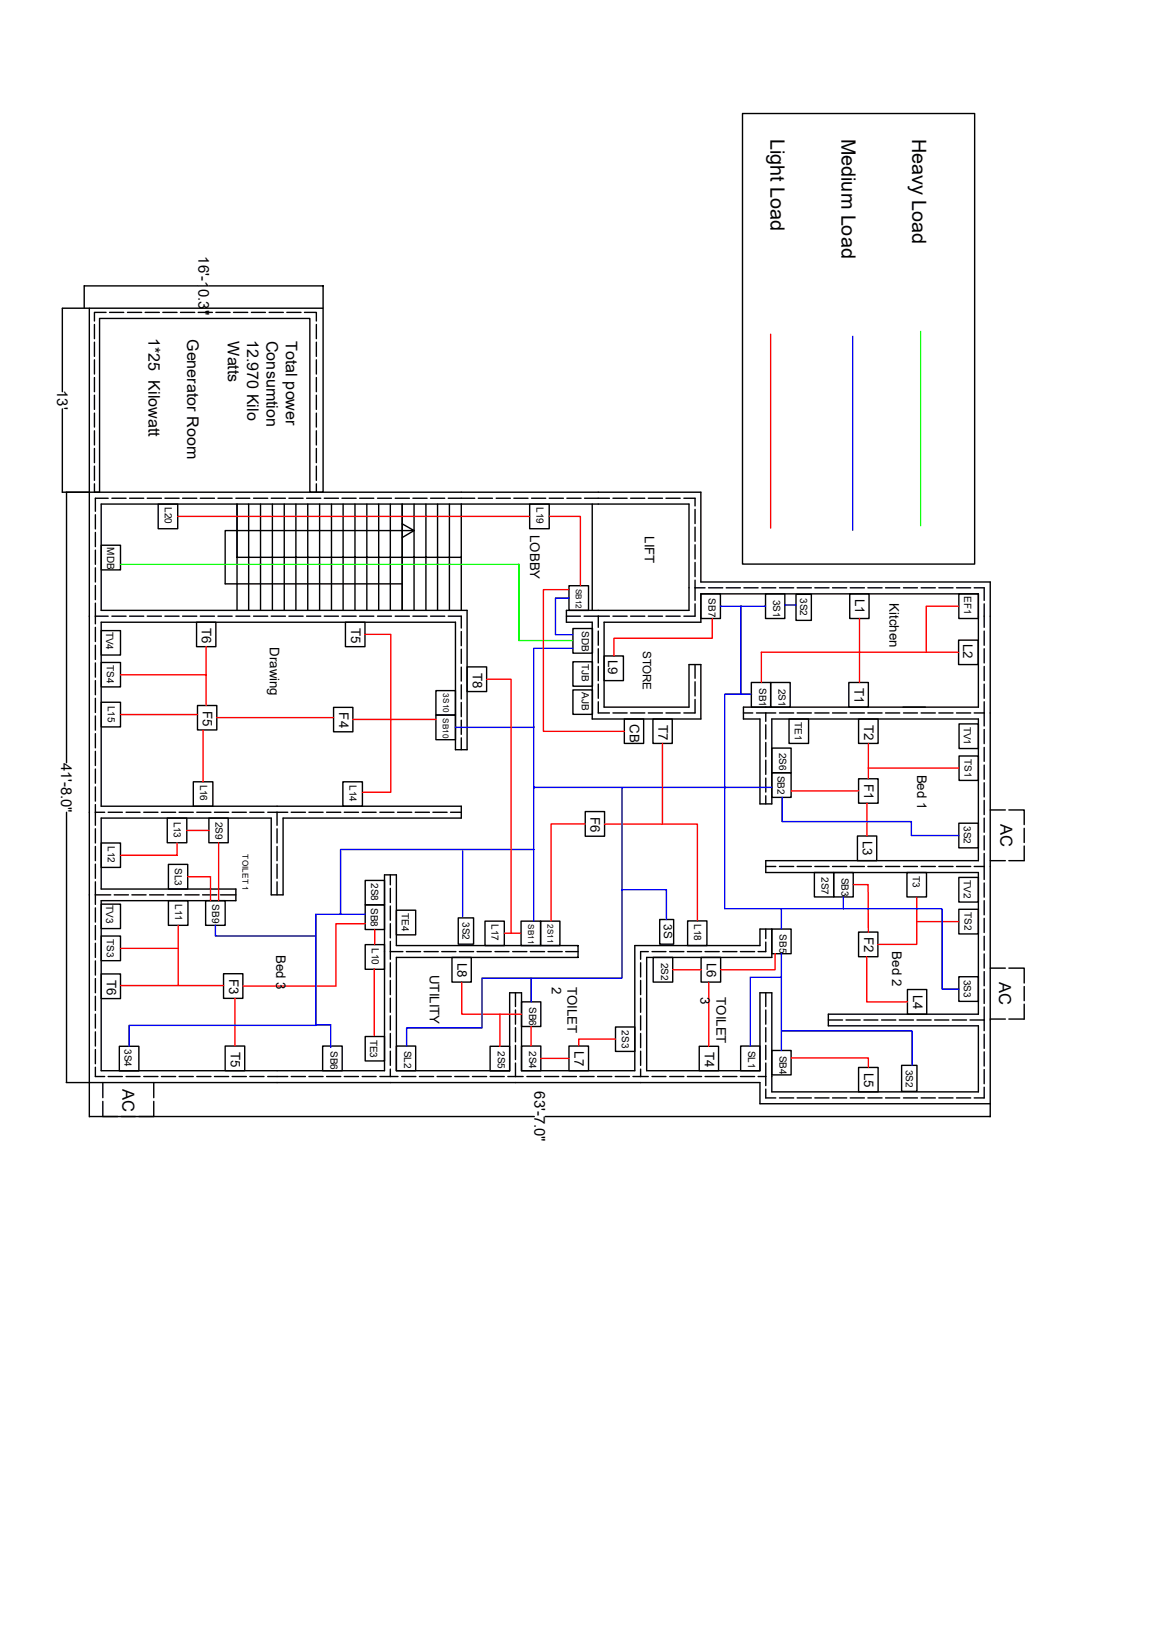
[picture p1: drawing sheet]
<svg xmlns="http://www.w3.org/2000/svg" width="210mm" height="297mm" viewBox="0 0 210 297" stroke-linecap="round" stroke-linejoin="round" font-family="sans-serif">
<defs><g id="words">
<g font-size="3.6">
<text x="140.3" y="25.2" transform="rotate(90 140.3 25.2)">Light Load</text>
<text x="153.1" y="25.2" transform="rotate(90 153.1 25.2)">Medium Load</text>
<text x="166" y="25.2" transform="rotate(90 166 25.2)">Heavy Load</text>
</g>
<g font-size="3">
<text x="182.1" y="149.9" transform="rotate(90 182.1 149.9)">AC</text>
<text x="181.9" y="178.6" transform="rotate(90 181.9 178.6)">AC</text>
<text x="22.3" y="198.1" transform="rotate(90 22.3 198.1)">AC</text>
</g>
<g font-size="2.9">
<text x="27" y="61.5" transform="rotate(90 27 61.5)">1*25 Kilowatt</text>
<text x="34" y="61.6" transform="rotate(90 34 61.6)">Generator Room</text>
<text x="41.4" y="62.1" transform="rotate(90 41.4 62.1)">Watts</text>
<text x="45" y="61.8" transform="rotate(90 45 61.8)">12.970 Kilo</text>
<text x="48.5" y="62" transform="rotate(90 48.5 62)">Consumtion</text>
<text x="52" y="62.1" transform="rotate(90 52 62.1)">Total power</text>
</g>
<g font-size="2.7">
<text x="36.1" y="46.7" transform="rotate(90 36.1 46.7)">16'-10.3&quot;</text>
<text x="10.4" y="71" transform="rotate(90 10.4 71)">13'</text>
<text x="11.1" y="138.8" transform="rotate(90 11.1 138.8)">41'-8.0&quot;</text>
<text x="97.3" y="198.6" transform="rotate(90 97.3 198.6)">63'-7.0&quot;</text>
</g>
<g font-size="2.4">
<text x="96.5" y="97.3" transform="rotate(90 96.5 97.3)">LOBBY</text>
<text x="117.3" y="97.6" transform="rotate(90 117.3 97.6)">LIFT</text>
<text x="155.6" y="109" transform="rotate(90 155.6 109)">L1</text>
<text x="161.9" y="109.8" transform="rotate(90 161.9 109.8)">Kitchen</text>
<text x="36.7" y="114.3" transform="rotate(90 36.7 114.3)">T6</text>
<text x="49.1" y="117.8" transform="rotate(90 49.1 117.8)">Drawing</text>
<text x="63.9" y="114.3" transform="rotate(90 63.9 114.3)">T5</text>
<text x="175.3" y="117.1" transform="rotate(90 175.3 117.1)">L2</text>
<text x="86" y="122.4" transform="rotate(90 86 122.4)">T8</text>
<text x="110.7" y="120.1" transform="rotate(90 110.7 120.1)">L9</text>
<text x="155.5" y="125.1" transform="rotate(90 155.5 125.1)">T1</text>
<text x="36.9" y="129.3" transform="rotate(90 36.9 129.3)">F5</text>
<text x="61.7" y="129.7" transform="rotate(90 61.7 129.7)">F4</text>
<text x="114.6" y="131.8" transform="rotate(90 114.6 131.8)">CB</text>
<text x="119.8" y="131.9" transform="rotate(90 119.8 131.9)">T7</text>
<text x="157.3" y="131.9" transform="rotate(90 157.3 131.9)">T2</text>
<text x="157.3" y="142.7" transform="rotate(90 157.3 142.7)">F1</text>
<text x="166.9" y="141" transform="rotate(90 166.9 141)">Bed 1</text>
<text x="107.5" y="148.6" transform="rotate(90 107.5 148.6)">F6</text>
<text x="157" y="153" transform="rotate(90 157 153)">L3</text>
<text x="50.2" y="173.7" transform="rotate(90 50.2 173.7)">Bed 3</text>
<text x="157.3" y="170.6" transform="rotate(90 157.3 170.6)">F2</text>
<text x="162.3" y="173.1" transform="rotate(90 162.3 173.1)">Bed 2</text>
<text x="19.4" y="178.3" transform="rotate(90 19.4 178.3)">T6</text>
<text x="41.7" y="178.1" transform="rotate(90 41.7 178.1)">F3</text>
<text x="78.2" y="177.4" transform="rotate(90 78.2 177.4)">UTILITY</text>
<text x="83.3" y="175.2" transform="rotate(90 83.3 175.2)">L8</text>
<text x="100.4" y="179.6" transform="rotate(90 100.4 179.6)">2</text>
<text x="103.3" y="179.6" transform="rotate(90 103.3 179.6)">TOILET</text>
<text x="128.6" y="175.2" transform="rotate(90 128.6 175.2)">L6</text>
<text x="127.5" y="181.4" transform="rotate(90 127.5 181.4)">3</text>
<text x="130.4" y="181.4" transform="rotate(90 130.4 181.4)">TOILET</text>
<text x="166.2" y="181" transform="rotate(90 166.2 181)">L4</text>
<text x="42" y="191.5" transform="rotate(90 42 191.5)">T5</text>
<text x="104.6" y="191.3" transform="rotate(90 104.6 191.3)">L7</text>
<text x="128.3" y="191.4" transform="rotate(90 128.3 191.4)">T4</text>
<text x="157.3" y="195.2" transform="rotate(90 157.3 195.2)">L5</text>
</g>
<g font-size="2.1">
<text x="117" y="118.4" transform="rotate(90 117 118.4)">STORE</text>
<text x="120.8" y="168.2" transform="rotate(90 120.8 168.2)">3S</text>
</g>
<g font-size="1.8">
<text x="30" y="92.3" transform="rotate(90 30 92.3)">L20</text>
<text x="97.6" y="92.3" transform="rotate(90 97.6 92.3)">L19</text>
<text x="19.5" y="99.6" transform="rotate(90 19.5 99.6)">MDB</text>
<text x="128.9" y="108.9" transform="rotate(90 128.9 108.9)">SB7</text>
<text x="140.7" y="109.1" transform="rotate(90 140.7 109.1)">3S1</text>
<text x="145.6" y="108.9" transform="rotate(90 145.6 108.9)">3S2</text>
<text x="175.5" y="108.5" transform="rotate(90 175.5 108.5)">EF1</text>
<text x="19.3" y="114.9" transform="rotate(90 19.3 114.9)">TV4</text>
<text x="105.9" y="114.8" transform="rotate(90 105.9 114.8)">SDB</text>
<text x="19.4" y="121.1" transform="rotate(90 19.4 121.1)">TS4</text>
<text x="105.9" y="120.9" transform="rotate(90 105.9 120.9)">TJB</text>
<text x="138.1" y="125.2" transform="rotate(90 138.1 125.2)">SB1</text>
<text x="141.7" y="125.3" transform="rotate(90 141.7 125.3)">2S1</text>
<text x="19.6" y="128.4" transform="rotate(90 19.6 128.4)">L15</text>
<text x="105.9" y="126" transform="rotate(90 105.9 126)">AJB</text>
<text x="144.7" y="131.4" transform="rotate(90 144.7 131.4)">TE1</text>
<text x="141.8" y="137" transform="rotate(90 141.8 137)">2S6</text>
<text x="175.4" y="132.2" transform="rotate(90 175.4 132.2)">TV1</text>
<text x="36.4" y="142.8" transform="rotate(90 36.4 142.8)">L16</text>
<text x="63.6" y="142.9" transform="rotate(90 63.6 142.9)">L14</text>
<text x="141.5" y="141.2" transform="rotate(90 141.5 141.2)">SB2</text>
<text x="175.6" y="138.1" transform="rotate(90 175.6 138.1)">TS1</text>
<text x="31.7" y="149.5" transform="rotate(90 31.7 149.5)">L13</text>
<text x="39.2" y="149.6" transform="rotate(90 39.2 149.6)">2S9</text>
<text x="19.6" y="154" transform="rotate(90 19.6 154)">L12</text>
<text x="175.4" y="150.4" transform="rotate(90 175.4 150.4)">3S2</text>
<text x="31.8" y="158" transform="rotate(90 31.8 158)">SL3</text>
<text x="67.5" y="160.7" transform="rotate(90 67.5 160.7)">2S8</text>
<text x="149.5" y="159.6" transform="rotate(90 149.5 159.6)">2S7</text>
<text x="153.2" y="159.7" transform="rotate(90 153.2 159.7)">SB3</text>
<text x="166.1" y="159.3" transform="rotate(90 166.1 159.3)">T3</text>
<text x="175.4" y="160.2" transform="rotate(90 175.4 160.2)">TV2</text>
<text x="19.3" y="164.7" transform="rotate(90 19.3 164.7)">TV3</text>
<text x="31.9" y="164.5" transform="rotate(90 31.9 164.5)">L11</text>
<text x="38.6" y="164.6" transform="rotate(90 38.6 164.6)">SB9</text>
<text x="67.5" y="165.2" transform="rotate(90 67.5 165.2)">SB8</text>
<text x="73.1" y="166.2" transform="rotate(90 73.1 166.2)">TE4</text>
<text x="84.2" y="167.8" transform="rotate(90 84.2 167.8)">3S2</text>
<text x="175.5" y="166" transform="rotate(90 175.5 166)">TS2</text>
<text x="19.4" y="170.9" transform="rotate(90 19.4 170.9)">TS3</text>
<text x="67.6" y="172.5" transform="rotate(90 67.6 172.5)">L10</text>
<text x="89.5" y="168.1" transform="rotate(90 89.5 168.1)">L17</text>
<text x="126.3" y="168.1" transform="rotate(90 126.3 168.1)">L18</text>
<text x="141.9" y="170.1" transform="rotate(90 141.9 170.1)">SB5</text>
<text x="120.3" y="175.2" transform="rotate(90 120.3 175.2)">2S2</text>
<text x="175.4" y="178.3" transform="rotate(90 175.4 178.3)">3S3</text>
<text x="96.3" y="183.3" transform="rotate(90 96.3 183.3)">SB6</text>
<text x="22.6" y="190.9" transform="rotate(90 22.6 190.9)">3S4</text>
<text x="60.2" y="191.3" transform="rotate(90 60.2 191.3)">SB6</text>
<text x="67.4" y="189.2" transform="rotate(90 67.4 189.2)">TE3</text>
<text x="73.5" y="191.2" transform="rotate(90 73.5 191.2)">SL2</text>
<text x="90.6" y="191.3" transform="rotate(90 90.6 191.3)">2S5</text>
<text x="96.3" y="191.3" transform="rotate(90 96.3 191.3)">2S4</text>
<text x="113.2" y="187.5" transform="rotate(90 113.2 187.5)">2S3</text>
<text x="136.1" y="191.2" transform="rotate(90 136.1 191.2)">SL1</text>
<text x="141.9" y="192.1" transform="rotate(90 141.9 192.1)">SB4</text>
<text x="164.8" y="194.6" transform="rotate(90 164.8 194.6)">3S2</text>
</g>
<g font-size="1.5">
<text x="104.8" y="107.1" transform="rotate(90 104.8 107.1)">SB12</text>
<text x="80.6" y="130.7" transform="rotate(90 80.6 130.7)">SB10</text>
<text x="80.6" y="126.2" transform="rotate(90 80.6 126.2)">3S10</text>
<text x="44.2" y="155.5" transform="rotate(90 44.2 155.5)">TOILET 1</text>
<text x="96.1" y="168.2" transform="rotate(90 96.1 168.2)">SB11</text>
<text x="99.7" y="168.1" transform="rotate(90 99.7 168.1)">2S11</text>
</g>
</g></defs>
<g fill="none" stroke="#000" stroke-width=".25">
<path d="M135.1 20.7h42.3v82h-42.3zM11.3 56.1h5M11.3 56.1v15.2M15.3 52v4M15.4 52h20.7M17.2 59.1v2.5M19.3 56.9h-2.1v1.5M19.9 56.9h2.6M23.2 56.9h2.6M26.4 56.9h2.6M29.6 56.9h2.6M32.9 56.9h2.5"/>
<path d="M36.1 56.9h2.6M38.1 52h20.7M39.3 56.9h2.6M42.5 56.9h2.6M45.8 56.9h2.5M49 56.9h2.6M52.2 56.9h2.6M55.4 56.9h2.2v1.5M57.6 59.1v2.5M58.8 52v4M11.3 74.4v15.2h116.3v16.3h52.6v97.3M17.2 62.3v2.6"/>
<path d="M17.2 65.5v2.6M17.2 68.7v2.6M17.2 71.9v2.6M17.2 75.2v2.5M17.2 78.4v2.6M57.6 62.3v2.6M57.6 65.5v2.6M57.6 68.7v2.6M57.6 71.9v2.6M57.6 75.2v2.5M57.6 78.4v2.6M12.1 89.6v49.2"/>
<path d="M17.2 88.1v1.5h.9v-31.6h38.3v31.6h2.4v-33.5h-42.5v147.1M17.2 81.6v2.6M17.2 84.8v2.6M17.4 93.7v2.6M17.4 96.9v2.6M18.4 91.7h107v19.4h-22.3v2.1h4.7v17.7h19.8v-10h-2.2v7.8h-15.5v-15.5h17.7v-5.1h50.5v20.6h-42.8v2.2h3v15.4h2.2v-15.4h37.6v25.7h-38.7v2.2h38.7v25.8h-27.4v2.1h27.4v12h-37.6v-18h-2.2v14.2h-20.6v-20.7h22.8v-5.1h-2.2v3h-22.8v22.8h-20.6v-14.2h-2.1v14.2h-20.7v-20.7h33.1v-2.1h-33.1v-12.9h-2.1v35.7h-51.6v-31h24.5v-2.1h-24.5v-12.9h31v14h2.1v-14h32.4v-2.2h-65.5v-33.5h64.5v23.2h2.1v-25.3h-66.6zM18.4 99.2h3.5v4.5h-3.5zM19.7 90.7h-2.3v2.3M20.4 90.7h2.5M23.6 90.7h2.6M26.8 90.7h2.6M28.8 91.7h3.5v4.5h-3.5z"/>
<path d="M30 90.7h2.6M33.2 90.7h2.6M36.4 90.7h2.6M39.7 90.7h2.5M42.9 90.7h2.6M43.1 91.7v19.4M45.3 91.7v19.4M46.1 90.7h2.6M47.4 91.7v19.4M49.4 90.7h2.5M49.6 91.7v19.4M51.7 91.7v19.4"/>
<path d="M52.6 90.7h2.6M53.8 91.7v19.4M55.8 90.7h2.6M56 91.7v19.4M57.6 88.1v1.5M57.6 81.6v2.6M57.6 84.8v2.6M58.2 91.7v19.4M59 90.7h2.6M60.3 91.7v19.4M62.2 90.7h2.6M62.4 91.7v19.4"/>
<path d="M64.6 91.7v19.4M65.4 90.7h2.6M66.8 91.7v19.4M68.7 90.7h2.5M68.9 91.7v19.4M71 91.7v19.4M71.9 90.7h2.6M73.2 91.7v19.4zM73.2 95.3l2.2 1.3h-34.4v9.7h32.2M75.1 90.7h2.6M75.4 96.6l-2.2 1.2M75.4 91.7v19.4"/>
<path d="M77.5 91.7v19.4M78.4 90.7h2.5M79.6 91.7v19.4M81.6 90.7h4.8M81.8 91.7v19.4M83.9 91.7v19.4M87 90.7h2.6M90.3 90.7h2.6M93.5 90.7h2.6M96.4 91.7h3.5v4.5h-3.5zM96.7 90.7h2.6M99.9 90.7h2.6"/>
<path d="M103.2 90.7h2.5M106.4 90.7h4.5M107.8 91.7v19.4M111.5 90.7h2.6M114.8 90.7h2.5M118 90.7h2.6M121.2 90.7h2.6M124.5 90.7h2v1.4M126.5 92.7v2.6M126.5 95.9v2.6M126.5 99.1v2.6M17.4 112.1h2.3"/>
<path d="M17.4 100.1v2.6M17.4 103.3v2.6M17.4 106.6v2.5M17.4 114.2v2.6M17.4 117.4v2.6M17.4 109.8v3.7M18.4 114.8h3.5v4.4h-3.5zM20.4 112.1h2.5M23.6 112.1h2.6M26.8 112.1h2.6M30 112.1h2.6M33.2 112.1h2.6"/>
<path d="M35.8 113.2h3.5v4.5h-3.5zM36.4 112.1h2.6M39.7 112.1h2.5M42.9 112.1h2.6M43.1 101.4h40.8M46.1 112.1h2.6M49.4 112.1h2.5M52.6 112.1h2.6M55.8 112.1h2.6M59 112.1h2.6M62.2 112.1h2.6M62.9 113.2h3.5v4.5h-3.5z"/>
<path d="M65.4 112.1h2.6M68.7 112.1h2.5M71.9 112.1h2.6M75.1 112.1h2.6M78.4 112.1h2.5M81.6 112.1h2.3v2.2M83.9 114.9v2.6M83.9 118.2v2.5M103.1 112.1h2.5M103.5 106.6h3.6v4.5h-3.6zM104.3 114.4h3.5v4.5h-3.5zM106.3 112.1h4.6"/>
<path d="M108.9 112.1v2.1M108.9 114.9v2.5M108.9 118.1v2.6M109.9 119.4h3.6v4.5h-3.6zM111.5 112.1h2.6M114.8 112.1h2.5M118 112.1h2.6M121.2 112.1h2.6M126.5 109.9v2.2h-2M126.5 105.6v3.7M126.5 107h1.8M126.5 102.4v2.5"/>
<path d="M127.6 108.1h3.5v4.5h-3.5zM128.9 107h2.6M132.2 107h2.5M135.4 107h2.6M138.6 107h2.6M139.3 108.1h3.5v4.5h-3.5zM141.9 107h2.5M144.9 108.2h2.8v4.7h-2.8zM145.1 107h2.6M148.3 107h2.6M151.5 107h2.6M154.6 108.1h3.6v4.5h-3.6z"/>
<path d="M154.7 107h2.6M157.9 107h2.6M161.2 107h2.5M164.4 107h2.6M167.6 107h2.6M170.9 107h2.5M174.1 107h2.6M174.5 116.5h3.5v4.4h-3.5zM174.5 108.1h3.6v4.5h-3.6zM177.3 107h1.8v2.3M179.1 109.9v4.3M179.1 114.9v2.5"/>
<path d="M179.1 118.1v2.5M17.4 120.7v2.5M17.4 123.9v2.5M17.4 127.1v2.6M17.4 130.3v2.6M17.4 133.5v2.6M17.4 136.7v2.6M17.4 140v2.5M18.4 127.8h3.5v4.5h-3.5zM18.4 120.6h3.5v4.4h-3.5zM35.9 128.4h3.6v4.4h-3.6zM60.7 128.7h3.5v4.5h-3.5z"/>
<path d="M79.3 130.1h3.6v4.5h-3.6zM79.3 125.7h3.6v4.4h-3.6zM83.9 121.4v2.6M83.9 124.6v2.6M83.9 127.8v2.6M83.9 131.1v2.5M83.9 134.3v2.1M85 121.4h3.6v4.5h-3.6zM104.3 120.4h3.5v4.5h-3.5zM104.3 125.6h3.5v4.4h-3.5zM108.9 121.3v2.6M108.9 124.5v2.6"/>
<path d="M108.9 127.7v2.1h2M111.5 129.8h2.6M113.6 130.9h3.5v4.4h-3.5zM114.8 129.8h2.5M118 129.8h2.6M118.8 130.9h3.5v4.4h-3.5zM121.2 129.8h2.6M126.5 120.9v2.5M126.5 124.1v2.6M126.5 127.3v2.5h-2M135.3 129.8h1.7M136.7 124.2h3.6v4.5h-3.6z"/>
<path d="M136.7 126.3h.1M137.7 129.8h3.5M139.4 129.8v1.5M139.4 131.9v2.6M139.4 135.1v2.6M139.4 138.3v2.6M140.3 124.2h3.5v4.5h-3.5zM140.5 136.1h3.5v4.5h-3.5zM141.9 129.8h2.5M143.6 130.9h3.6v4.4h-3.6zM145.1 129.8h2.6M148.3 129.8h2.6"/>
<path d="M151.5 129.8h2.6M154.5 124.2h3.5v4.5h-3.5zM154.7 129.8h2.6M156.3 130.9h3.5v4.4h-3.5zM157.9 129.8h2.6M161.2 129.8h2.5M164.4 129.8h2.6M167.6 129.8h2.6M170.9 129.8h2.5M174.1 129.8h2.6M174.5 131.7h3.6v4.5h-3.6zM174.5 137.6h3.6v4.4h-3.6z"/>
<path d="M177.3 129.8h1.8M179.1 127.7v4.4M179.1 121.3v2.6M179.1 124.5v2.6M179.1 132.8v2.5M179.1 136v2.6M179.1 139.2v2.6M12.1 147.8v49.2M17.4 143.2v2.6M17.4 147.8h1.6M17.4 150.8v2.6M17.4 154.1v2.5"/>
<path d="M17.4 157.3v2.6M17.4 146.4v3.8M18.4 153.4h3.5v4.5h-3.5zM19.7 147.8h2.6M22.9 147.8h2.6M26.2 147.8h2.5M29.4 147.8h2.6M30.4 148.9h3.6v4.5h-3.6zM30.6 157.3h3.6v4.5h-3.6zM32.6 147.8h2.6M35.2 142.3h3.5v4.4h-3.5zM35.8 147.8h2.6"/>
<path d="M38 148.9h3.5v4.5h-3.5zM39 147.8h2.6M42.2 147.8h2.6M45.5 147.8h2.5M48.7 147.8h3.7M50.4 147.8v2.4M50.4 150.8v2.6M50.4 154.1v2.5M50.4 157.3v2.6M53 147.8h2.6M56.2 147.8h2.6M59.4 147.8h2.6"/>
<path d="M62.4 142.3h3.6v4.4h-3.6zM62.7 147.8h2.5M65.9 147.8h2.6M69.1 147.8h2.6M71 159.2v1.8M72.3 147.8h2.6M75.6 147.8h2.5M78.8 147.8h2.6M82 147.8h1.9M106.5 147.7h3.5v4.5h-3.5zM139.4 157.7h1.8M139.4 141.6v2.5"/>
<path d="M139.4 144.8v1.5M140.5 140.6h3.5v4.5h-3.5zM141.9 157.7h2.5M145.1 157.7h2.6M148.2 158.8h3.5v4.4h-3.5zM148.3 157.7h2.6M151.5 157.7h2.6M151.7 158.8h3.6v4.4h-3.6zM154.7 157.7h2.6M156 152.1h3.6v4.5h-3.6zM156.3 141.7h3.5v4.5h-3.5zM157.9 157.7h2.6"/>
<path d="M161.2 157.7h2.5M164.4 157.7h2.6M165.1 158.8h3.5v4.4h-3.5zM167.6 157.7h2.6M170.9 157.7h2.5M174.1 157.7h2.6M174.5 149.8h3.6v4.5h-3.6zM174.5 159.7h3.6v4.5h-3.6zM177.3 157.7h1.8M179.1 155.3v4.8M179.1 142.5v2.5M179.1 145.7v2.6"/>
<path d="M179.1 148.9v2.6M179.1 152.1v2.6M180.2 156.6h2.8M180.2 147.4h2.8M183.6 147.4h2.8v2.7M186.4 154v2.6h-2.8M186.4 150.7v2.6M17.4 165.2v2.6M17.4 168.4v2.6M17.4 171.7v2.5M17.4 174.9v2.6M17.4 178.1v2.6"/>
<path d="M17.4 160.5v4.1M17.4 162.9h2.8M18.4 177.2h3.5v4.5h-3.5zM18.4 164.5h3.5v4.5h-3.5zM18.4 170.3h3.5v4.5h-3.5zM20.8 162.9h2.6M24 162.9h2.6M27.2 162.9h2.6M30.4 162.9h2.6M30.6 163.9h3.6v4.5h-3.6zM33.7 162.9h2.5M36.9 162.9h2.6"/>
<path d="M37.4 163.9h3.6v4.5h-3.6zM40.1 162.9h2.8M40.7 177.2h3.5v4.5h-3.5zM50.4 160.5v2.4M66.5 171.9h3.5v4.5h-3.5zM66.5 164.7h3.5v4.5h-3.5zM66.5 160.2h3.5v4.5h-3.5zM71 173.2h2.3M71 175.2v2.6M71 178.4v2.6M71 161.7v2.6M71 164.9v2.6"/>
<path d="M71 168.1v2.6M71 171.3v3.3M72.1 165.7h3.5v4.4h-3.5zM74 173.2h2.5M77.2 173.2h2.6M80.4 173.2h2.6M82.3 174.2h3.5v4.5h-3.5zM83.4 167h2.8v4.8h-2.8zM83.6 173.2h2.6M86.8 173.2h2.6M88.3 167.6h3.5v4.5h-3.5zM90.1 173.2h2.5"/>
<path d="M93.3 173.2h2.6M94.8 167.6h3.6v4.5h-3.6zM96.5 173.2h2.6M98.4 167.6h3.5v4.5h-3.5zM99.7 173.2h2.6M103 173.2h2.2M116.6 175.2v2.6M116.6 178.4v2.6M118 173.2h-1.4v1.4M118.7 173.2h2.5M118.9 174.2h3.5v4.5h-3.5zM120.1 167.3h2.5v4.5h-2.5z"/>
<path d="M121.9 173.2h2.6M125.1 173.2h2.6M125.1 167.6h3.6v4.5h-3.6zM127.6 174.2h3.5v4.5h-3.5zM128.3 173.2h2.6M131.5 173.2h2.6M134.7 173.2h2.6M139.4 169.1v1.7M139.4 171.4v1.8h-1.4M140.5 169.1h3.5v4.5h-3.5zM156.3 169.6h3.5v4.5h-3.5zM174.5 165.5h3.6v4.5h-3.6z"/>
<path d="M174.5 177.8h3.6v4.4h-3.6zM179.1 160.7v2.6M179.1 163.9v2.6M179.1 167.1v2.6M179.1 170.4v2.5M179.1 173.6v2.6M179.1 176.8v2.6M180.2 176.2h2.8M183.6 176.2h2.8v2.7M186.4 179.5v2.6M12.1 197h126.2v3.9h41.9M17.4 181.3v2.6"/>
<path d="M17.4 184.6v2.5M17.4 187.8v2.6M17.4 191v2.6M17.4 194.2v1.7h1.6M18.7 197v2.8M19.7 195.9h2.6M21.7 190.4h3.6v4.5h-3.6zM22.9 195.9h2.6M26.2 195.9h2.5M28 197v2.8M29.4 195.9h2.6M32.6 195.9h2.6"/>
<path d="M35.8 195.9h2.6M39 195.9h2.6M41 190.4h3.5v4.5h-3.5zM42.2 195.9h2.6M45.5 195.9h2.5M52.4 195.9h-3.7M53 195.9h2.6M56.2 195.9h2.6M58.7 190.4h3.6v4.5h-3.6zM59.4 195.9h2.6M62.7 195.9h2.5M65.9 195.9h2.6"/>
<path d="M66.5 188.6h3.5v4.5h-3.5zM69.1 195.9h3.3M71 181.7v2.5M71 184.9v2.6M71 188.1v2.6M71 191.3v2.6M71 194.6v1.3M72.1 190.4h3.5v4.5h-3.5zM73.1 195.9h2.6M76.3 195.9h2.6M79.5 195.9h2.6M82.8 195.9h2.5"/>
<path d="M86 195.9h2.6M89.2 195.9h2.6M89.2 190.4h3.6v4.5h-3.6zM93.8 180.7v2.5M93.8 183.8v2.6M93.8 187v2.6M93.8 190.2v2.6M93.8 193.5v2.4M94.9 190.4h3.5v4.5h-3.5zM94.9 182.3h3.5v4.5h-3.5zM95.2 195.9h-2.8M95.9 195.9h2.5"/>
<path d="M99.1 195.9h2.6M102.3 195.9h2.6M103.5 190.4h3.6v4.5h-3.6zM105.5 195.9h2.6M108.8 195.9h2.5M112 195.9h2.6M112 186.9h3.5v4.4h-3.5zM116.6 181.7v2.5M116.6 184.9v2.6M116.6 188.1v2.6M116.6 191.3v2.6M116.6 194.6v1.3"/>
<path d="M118 195.9h-2.8M118.7 195.9h2.5M121.9 195.9h2.6M125.1 195.9h2.6M127.3 190.4h3.5v4.5h-3.5zM128.3 195.9h2.6M131.5 195.9h2.6M134.7 195.9h2.6M134.8 190.4h3.5v4.5h-3.5zM138 195.9h1.4M139.4 180.7v2.5M139.4 198.2v1.6h1.8"/>
<path d="M139.4 183.8v2.6M139.4 187v2.6M139.4 190.2v2.6M139.4 193.5v4.1M140.5 191.2h3.5v4.4h-3.5zM141.9 199.8h2.5M145.1 199.8h2.6M148.3 199.8h2.6M150.7 185.6h2.6M151.5 199.8h2.6M154 185.6h2.5M154.7 199.8h2.6"/>
<path d="M156.3 194.3h3.5v4.4h-3.5zM157.2 185.6h2.6M157.9 199.8h2.6M160.4 185.6h2.6M161.2 199.8h2.5M163.7 185.6h2.5M164.1 193.9h2.8v4.7h-2.8zM164.4 199.8h2.6M165.1 180.1h3.6v4.5h-3.6zM166.9 185.6h2.6M167.6 199.8h2.6M170.1 185.6h2.6"/>
<path d="M170.9 199.8h2.5M173.3 185.6h2.6M174.1 199.8h2.6M176.5 185.6h2.6M179.1 180v2.6M179.1 183.3v4.3M179.1 197.9v1.9h-1.8M179.1 188.2v2.6M179.1 191.4v2.6M179.1 194.6v2.6M180.2 185.5h2.8M186.4 182.8v2.7h-2.8"/>
<path d="M16.3 203.2h80.9M18.7 200.4v2.8M28 200.4v2.8h-2.7M99.2 203.2h81"/>
</g>
<g fill="none" stroke="#f00" stroke-width=".25">
<path d="M140.3 60.8v35.3M32.3 94h64.1M99.9 94h5.7v12.6M37.5 117.7v10.7M66.4 115.4h4.7v28.8h-5.1M103.5 107.3h-4.6v25.8h14.7M129.6 112.6v3.6h-17.9v3.2M156.4 112.6v11.6M174.5 118.7h-35.9v5.5M174.5 110.3h-5.9v8.4M21.9 130h14M21.9 122.8h15.6"/>
<path d="M37 132.8v9.5M39.5 130.6h21.2M64.2 130.9h15.1M88.6 123.6h4.4v46.2M120.6 135.3v14.7M158 135.3v6.4M158 139.8h16.5M32.2 153.4v2.3h-10.3M34 151.1h4M34.2 159.6h4.1v4.3M39.8 153.4v10.5M106.5 149.9h-6.2v17.7"/>
<path d="M110 150h16.9v17.6M144 143.9h12.3M157.8 146.2v5.9M21.9 179.4h10.5M21.9 172.6h10.5M32.4 168.4v11h8.3M66.5 168.1h-5.4v11.4h-16.9M68.1 176.3v12.2M68.2 169.2v2.7M84 178.7v5.9h10.9M91.8 169.8h3M122.4 176.5h5.2"/>
<path d="M129 178.7v11.7M141.1 173.6v2.9h-10M155.3 161h2.7v8.6M157.7 174.1v8.2h7.4M166.8 163.2v8.7h-7M166.8 167.7h7.7M42.8 181.7v8.7M91 184.6v5.8M96.6 186.8v3.6M98.4 192.6h5.1M112 189.1h-6.7v1.3M144 192.5h14v1.8"/>
</g>
<g fill="none" stroke="#00f" stroke-width=".25">
<path d="M155.2 61.2v35.3M103.5 108.8h-2.4v6.7h3.2M104.3 118h-7.1v25.3h43.3M131.1 110.3h3.7v16M134.8 110.3h4.5M142.9 110.1h2M82.9 132.4h14.3M136.7 126.3h-4.8v39.1h21.6M84.2 154.9v11.9M97.2 154.6h-35.2v11.8M97.2 143.3v24.3M113.2 143.3v34.7h-16.6"/>
<path d="M142.3 145.1v4.4h23.6v2.6h8.6M39.2 168.4v1.9h18.3M66.5 166.4h-9v20.2h-34v3.8M113.2 161.9h8.1v5.4M142.2 177.8h-5.7v12.6M142.2 165.4v3.7M142.2 173.6v17.6M153.5 163.2v2.2h17.9v14.6h3.1M57.4 186.5h2.8v4.1M96.6 182.3v-4.3h-8.9v9.1h-13.7v3.3M142.2 187.6h23.8v6.3"/>
</g>
<path d="M167.6 60.3v35.4M21.9 102.7h72.5v13.9h9.9" fill="none" stroke="#0f0" stroke-width=".25"/>
<use href="#words"/>
</svg>
